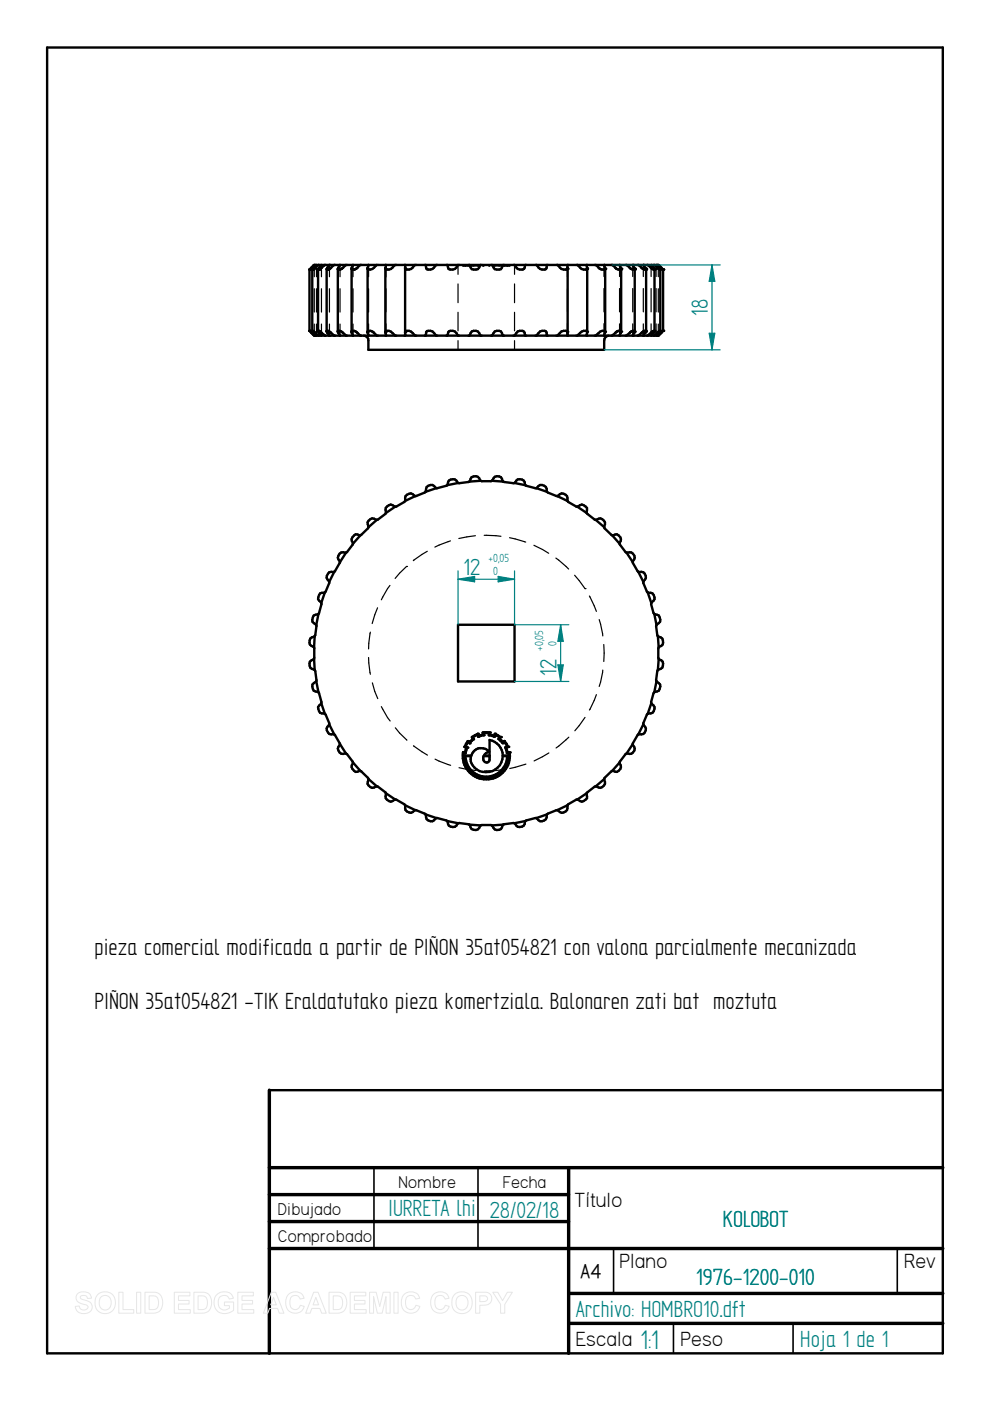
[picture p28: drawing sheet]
<svg xmlns="http://www.w3.org/2000/svg" width="210mm" height="297mm" viewBox="0 0 210 297" stroke-linecap="round" stroke-linejoin="round" font-family="sans-serif">
<defs><g id="words">
<text font-size="6.4" fill="#008080" x="135.8" y="286">1:1</text>
<g font-size="5.6" fill="#008080">
<text x="150.1" y="67" transform="rotate(-90 150.1 67)">18</text>
<text x="98.3" y="121.9">12</text>
<text x="118" y="143.3" transform="rotate(-90 118 143.3)">12</text>
<text x="82.3" y="257.7">IURRETA lhi</text>
<text x="103.8" y="258.2">28/02/18</text>
<text x="153.3" y="260.1">KOLOBOT</text>
<text x="147.6" y="272.5">1976-1200-010</text>
<text x="122.1" y="279.1">Archivo: HOMBRO10.dft</text>
<text x="169.7" y="285.5">Hoja 1 de 1</text>
</g>
<g font-size="5.6">
<text x="20.1" y="202.4">pieza comercial modificada a partir de PIÑON 35at054821 con valona parcialmente mecanizada</text>
<text x="20.1" y="213.9">PIÑON 35at054821 -TIK Eraldatutako pieza komertziala. Balonaren zati bat moztuta</text>
</g>
<g font-size="4.9">
<text x="121.8" y="255.9">Título</text>
<text x="131.4" y="268.8">Plano</text>
<text x="191.7" y="268.8">Rev</text>
<text x="122.1" y="285.3">Escala</text>
<text x="144.3" y="285.3">Peso</text>
</g>
<text font-size="4.7" x="123.1" y="271">A4</text>
<g font-size="4.1">
<text x="84.5" y="251.8">Nombre</text>
<text x="106.6" y="251.8">Fecha</text>
<text x="58.9" y="257.6">Dibujado</text>
<text x="58.9" y="263.3">Comprobado</text>
</g>
<g font-size="2.8" fill="#008080">
<text x="103.6" y="119.1">+0,05</text>
<text x="104.6" y="121.9">0</text>
<text x="118" y="137" transform="rotate(-90 118 137)">0</text>
<text x="115.2" y="138" transform="rotate(-90 115.2 138)">+0,05</text>
</g>
</g></defs>
<g fill="none" stroke="#000" stroke-width=".51">
<path d="M10 10.1h189.9v276.8h-189.9zM66.3 57l-.1 .1M66.3 57.1h-.1v13.1M66.7 56.2l-1 .9M67.1 56.2l-.8 .8M67.4 57.1v13.1M67.5 57.1h.1M67.5 57l-.1 .1M67.5 56.2l-1 .9M68.1 56.2l-.6 .8M68.9 56.2l-1.2 .9M69.3 57v13.3l.5 .9"/>
<path d="M69.3 57.1h.3M69.8 56.2l-.5 .8M70.9 56.2l-1.3 .9M71.6 57v13.3l.5 .9M72.1 56.2l-.5 .8M73.4 56.2l-.9 .8-.4 .1h-.5M74.8 56.2l-.3 .7v13.5l.3 .8M76.4 56.2l-.6 .5a1.21 1.21 0 0 1-1.2 .4l-.1-.1M78.1 56.2l-.2 .6v13.7l.2 .7M79.9 56.2l-.2 .1a1.3 1.3 0 0 1-1.8 .7M81.7 56.9v.1M81.7 56.9v13.5"/>
<path d="M81.8 56.2l-.1 .7M83.8 56.2l-.2 .1a1.38 1.38 0 0 1-1.9 .7M85.9 56.2v15M88 56.2l-.2 .1a1.4 1.4 0 0 1-1.9 .7M90.3 56.2l.1 .7a1.3 1.3 0 0 0 1.9-.6l.2-.1M94.8 56.2l.3 .8a1.39 1.39 0 0 0 2-.8M99.5 56.2a1.21 1.21 0 0 0 1.4 .9 1.39 1.39 0 0 0 1-.9M104.3 56.2a1.17 1.17 0 0 0 .9 1 1.17 1.17 0 0 0 1.2-.5l.3-.5M109.1 56.2a1.25 1.25 0 0 0 .9 .9 1.25 1.25 0 0 0 1.3-.4l.1-.5M113.7 56.2l.2 .1a1.3 1.3 0 0 0 1.9 .6l.2-.7M118.2 56.2l.2 .1a1.43 1.43 0 0 0 1.8 .8M120.3 56.2v.8"/>
<path d="M120.4 56.8v13.7M122.4 56.2l.2 .1a1.5 1.5 0 0 0 1.8 .8M124.4 56.2l.1 .6v13.7l-.1 .7M124.5 56.9v.1M126.3 56.2l.2 .1a1.61 1.61 0 0 0 1.6 .8h.1M128.1 56.2l.2 .7v13.5l-.2 .8M129.8 56.2l.9 .8 .8 .1M131.4 56.2l.3 .8v13.3M132.8 56.2l.9 .8 .8 .1M134.2 56.2l.4 .8M134.6 57.1v13.3l-.4 .8M135.3 56.2l1 .8 .6 .1"/>
<path d="M136.4 56.2l.5 .8M137 57.1l-.1 13.3-.5 .8M137.3 56.2l.9 .8 .6 .1v13.2M138.1 56.2l.6 .8M138.7 56.2l.9 .8 .4 .1-.1 13.2M139.2 56.2l.7 .8M139.5 56.2l1 .9M140.6 57.1l-.9-.9h-73.1l-1 .9v13l1 1.1h73.1l.9-1.1M140.6 57.1v13M65.7 70.1l1 1.1M66.2 70.1l1.3 1.1M66.3 70.2l.8 1"/>
<path d="M67.4 70.2l.1 .1M67.5 70.1l.5 .3 .9 .8M67.5 70.4l.6 .8M69.3 70.1a2.45 2.45 0 0 1 1.6 1.1M71.7 70.2l.3-.1 .5 .3 .9 .8M74.6 70.2h.6l1.2 1M77.1 71.2a1.01 1.01 0 0 1 1 1v2h50v-2a1.01 1.01 0 0 1 1-1M78 70.2l-.1 .1M78.1 70.2h.6l1.2 1M81.7 70.4l.1 .8M81.7 70.4l.2-.2a1.18 1.18 0 0 1 1.3 .4l.6 .6M86 70.2l-.1 .1"/>
<path d="M86.1 70.2a1.71 1.71 0 0 1 1.9 1M90.3 71.2l.1-.8a1.3 1.3 0 0 1 1.9 .6l.2 .2M94.8 71.2a1.03 1.03 0 0 1 .8-1.1 1.03 1.03 0 0 1 1.2 .5l.3 .6M99.5 71.2a1.19 1.19 0 0 1 1.2-1.1 1.19 1.19 0 0 1 1.2 1.1M104.3 71.2l.1-.2a1.14 1.14 0 0 1 1.2-.9 1.14 1.14 0 0 1 1.1 1.1M109.1 71.2l.1-.2a1.14 1.14 0 0 1 .9-.8 1.14 1.14 0 0 1 1.2 .4l.1 .6M113.7 71.2l.2-.2a1.3 1.3 0 0 1 1.9-.6l.2 .8M120.3 70.3a1.34 1.34 0 0 0-1.9 .7l-.2 .2M120.3 70.4l.1 .1M120.4 70.5l-.1 .7M124.5 70.4v-.1a.97 .97 0 0 0-1.5 .3l-.6 .6M128.3 70.3l-.1-.1a1.87 1.87 0 0 0-1.9 1"/>
<path d="M131.7 70.3a.92 .92 0 0 0-1.3 .3l-.6 .6M131.7 70.4l-.3 .8M134.6 70.2a.97 .97 0 0 0-1.1 .4l-.7 .6M136.9 70.1l-.5 .1-1.1 1M138.6 70.2l-1.3 1M138.6 70.1h.2M138.7 70.4l-.6 .8M139.7 70.2l-1 1M139.8 70.2h.1M139.9 70.1h.1M139.9 70.4l-.7 .8M140.5 70.1l-1 1.1"/>
<path d="M72.1 119.2l-1.2 2M73.4 117.2l-1.3 2M73.4 117.2a1.19 1.19 0 0 0-1.6 .4 1.19 1.19 0 0 0 .3 1.6M74.8 115.3l-1.4 1.9M76.4 113.5l-1.6 1.8M76.4 113.5a1.25 1.25 0 0 0-1.7 .4 1.26 1.26 0 0 0 .1 1.4M78.1 111.8l-1.7 1.7M79.9 110.2l-1.8 1.6M79.9 110.2a1.16 1.16 0 0 0-1.6 0 1.16 1.16 0 0 0-.2 1.6M81.8 108.8l-1.9 1.4M83.8 107.4l-2 1.4M83.8 107.4a1.18 1.18 0 0 0-1.6-.2 1.18 1.18 0 0 0-.4 1.6"/>
<path d="M85.9 106.2l-2.1 1.2M88 105.2l-2.1 1M88 105.2a1.18 1.18 0 0 0-1.5-.4 1.18 1.18 0 0 0-.6 1.4M90.3 104.3l-2.3 .9M92.5 103.5l-2.2 .8M92.5 103.5a1.19 1.19 0 0 0-1.5-.6 1.19 1.19 0 0 0-.7 1.4M94.8 102.9l-2.3 .6M97.1 102.4l-2.3 .5M97.1 102.4a1.17 1.17 0 0 0-1.3-.8 1.17 1.17 0 0 0-1 1.3M99.5 102.1l-2.4 .3M101.9 101.9h2.4M101.9 101.9l-2.4 .2"/>
<path d="M101.9 101.9a1.13 1.13 0 0 0-1.1-.9 1.13 1.13 0 0 0-1.1 .9l-.2 .2M104.3 101.9l2.4 .2M104.3 101.9a1.13 1.13 0 0 1 1.1-.9 1.13 1.13 0 0 1 1.2 .9l.1 .2M106.7 102.1l2.4 .3M109.1 102.4l2.3 .5M109.1 102.4a1.17 1.17 0 0 1 1.3-.8 1.17 1.17 0 0 1 1 1.3M111.4 102.9l2.3 .6M113.7 103.5l2.3 .8M113.7 103.5a1.17 1.17 0 0 1 1.5-.6 1.17 1.17 0 0 1 .8 1.4M116 104.3l2.2 .9M118.2 105.2l2.1 1M118.2 105.2a1.18 1.18 0 0 1 1.5-.4 1.18 1.18 0 0 1 .6 1.4"/>
<path d="M120.3 106.2l2.1 1.2M122.4 107.4l2 1.4M122.4 107.4a1.18 1.18 0 0 1 1.6-.2 1.18 1.18 0 0 1 .4 1.6M124.4 108.8l1.9 1.4M126.3 110.2l1.8 1.6M126.3 110.2a1.18 1.18 0 0 1 1.6 0 1.18 1.18 0 0 1 .2 1.6M128.1 111.8l.1 .2 1.6 1.5M129.8 113.5l1.6 1.8M129.8 113.5a1.3 1.3 0 0 1 1.7 .4 1.38 1.38 0 0 1-.1 1.4M131.4 115.3l1.4 1.9M132.8 117.2l1.4 2M132.8 117.2a1.13 1.13 0 0 1 1.5 .3 1.13 1.13 0 0 1-.1 1.5v.2"/>
<path d="M134.2 119.2l1.1 2M66.6 137.2v2.5M66.6 139.7l.1 2.3M66.6 139.7a1.17 1.17 0 0 0-1 1.2 1.17 1.17 0 0 0 1.1 1.1M66.7 134.9l-.1 2.3M66.7 134.9a1.17 1.17 0 0 0-1.1 1.1 1.17 1.17 0 0 0 1 1.2M67.1 132.5l-.4 2.4M67.5 130.2l-.4 2.3M67.5 130.2a1.2 1.2 0 0 0-1.2 .9 1.2 1.2 0 0 0 .8 1.4M68.1 127.8l-.6 2.4M68.9 125.6l-.8 2.2M68.9 125.6a1.25 1.25 0 0 0-1.4 1.1l-.1 .3 .7 .8"/>
<path d="M69.8 123.4l-.9 2.2M70.9 121.2l-1.1 2.2M70.9 121.2a1.19 1.19 0 0 0-1.5 .6 1.19 1.19 0 0 0 .4 1.6M97.1 132.5h12v12h-12zM135.3 121.2l1.1 2.2M135.3 121.2a1.19 1.19 0 0 1 1.5 .6 1.19 1.19 0 0 1-.4 1.6M136.4 123.4l.9 2.2M137.3 125.6l.8 2.2M137.3 125.6a1.31 1.31 0 0 1 1.5 1.1 1.43 1.43 0 0 1-.7 1.1M138.1 127.8l-.1 .3 .7 2.1M138.7 130.2l.5 2.3M138.7 130.2a1.2 1.2 0 0 1 1.2 .9 1.2 1.2 0 0 1-.7 1.4"/>
<path d="M139.2 132.5l-.1 .3 .4 2.1M139.5 134.9l.2 2.3M139.5 134.9a1.18 1.18 0 0 1 1.1 1.1 1.18 1.18 0 0 1-.9 1.2M139.7 139.7l-.2 2.3M139.7 137.2v2.5M139.7 139.7a1.18 1.18 0 0 1 .9 1.2 1.18 1.18 0 0 1-1.1 1.1M66.7 142l.4 2.4M67.1 144.4l.4 2.4M67.1 144.4a1.19 1.19 0 0 0-.9 1.4 1.19 1.19 0 0 0 1.3 1M67.5 146.8l.6 2.3M68.1 149.1l.8 2.2M68.1 149.1l-.1 .2a1.07 1.07 0 0 0-.5 1.2 1.07 1.07 0 0 0 1.2 .8h.2"/>
<path d="M68.9 151.3l.9 2.3M69.8 153.6l1.1 2.1M69.8 153.6a1.19 1.19 0 0 0-.4 1.5 1.19 1.19 0 0 0 1.5 .6M70.9 155.7l1.2 2.1M72.1 157.8l1.3 2M72.1 157.8a1.19 1.19 0 0 0-.2 1.5 1.19 1.19 0 0 0 1.5 .5M73.4 159.8l1.4 1.9M98.2 159.6a5 5 0 0 0 4.9 5.7 5 5 0 0 0 4.9-5.7M98.5 158.4l.4 .1-.3 1.1-.4-.1M99.1 158.5l-.4 1.2-.4-.1a4.8 4.8 0 0 0 4.8 5.5 4.8 4.8 0 0 0 4.8-5.5l-.4 .1M99.1 157.2l-.6 1.1M99.6 157.6l-.4-.2-.3 .4-.2 .5 .4 .2"/>
<path d="M100 156.3l.3 .4-.7 .7-.4-.3M101.2 155.6l-1.1 .7M101.4 156.2l-.2-.4-1 .5 .3 .4-.9 .9M102.3 155.3l.1 .4-.9 .3-.2-.4M102.5 155.9l-1.1 .3M102.6 155.9l-.1-.5h.3h.9l-.1 .5M103.7 155.9l1 .3M103.8 155.3h-1.4M103.8 155.3v.4l.9 .3 .2-.4M104.8 156.2l.2-.4 .5 .2 .5 .3-.3 .4M104.9 155.6l1.2 .7M105.7 156.7l.9 .8"/>
<path d="M106.2 156.3l-.3 .3 .7 .8 .4-.3 .7 1.2M106.6 157.6l.4-.3 .3 .5 .2 .5-.4 .2M107.1 158.5l.4 1.1M107.7 158.4l-.4 .1 .3 1.1 .4-.1M132.8 159.8l-1.4 1.9M134.2 157.8l-1.4 2M134.2 157.8v.2a1.06 1.06 0 0 1 .2 1.4 1.06 1.06 0 0 1-1.4 .3l-.2 .1M135.3 155.7l-1.1 2.1M136.4 153.6l-1.1 2.1M136.4 153.6a1.19 1.19 0 0 1 .4 1.5 1.19 1.19 0 0 1-1.5 .6M137.3 151.3l-.9 2.3M138.1 149.1l-.8 2.2"/>
<path d="M138.1 149.1a1.13 1.13 0 0 1 .6 1.3 1.13 1.13 0 0 1-1.2 .9h-.2M138.7 146.8l-.7 2 .1 .3M139.2 144.4l-.5 2.4M139.2 144.4a1.2 1.2 0 0 1 .8 1.4 1.2 1.2 0 0 1-1.3 1M139.5 142l-.4 2.2 .1 .2M74.8 161.7l1.6 1.7M74.8 161.7a1.16 1.16 0 0 0-.1 1.3 1.16 1.16 0 0 0 1.1 .6l.6-.2M76.4 163.4l1.7 1.8M78.1 165.2l1.8 1.5M78.1 165.2a1.16 1.16 0 0 0 .2 1.5 1.16 1.16 0 0 0 1.6 0M79.9 166.7l1.9 1.5M81.8 168.2l2 1.3"/>
<path d="M81.8 168.2a1.18 1.18 0 0 0 .4 1.5 1.18 1.18 0 0 0 1.6-.2M83.8 169.5l2.1 1.2M85.9 170.7l2.1 1M85.9 170.7a1.18 1.18 0 0 0 .6 1.5 1.18 1.18 0 0 0 1.5-.5M88 171.7l2.3 1M90.3 172.7l2.2 .7M90.3 172.7a1.19 1.19 0 0 0 .7 1.4 1.19 1.19 0 0 0 1.5-.7M92.5 173.4l2.3 .7M94.8 174.1l2.3 .4M94.8 174.1a1.17 1.17 0 0 0 1 1.2 1.17 1.17 0 0 0 1.3-.8M97.1 174.5l2.4 .3M98.7 160.3h1.2a3.1 3.1 0 0 0 3.9 3.4 3.5 3.5 0 0 0 2.8-3.4h.9a4.4 4.4 0 0 1-4.4 4.4 4.4 4.4 0 0 1-4.4-4.4z"/>
<path d="M99.5 174.8l2.4 .2M99.5 174.8a1.37 1.37 0 0 0 1.4 1.2 1.39 1.39 0 0 0 1-1M101.9 175h2.4M102.5 160.3h1.3v.7a.69 .69 0 0 1-.8 .7 .69 .69 0 0 1-.6-.9zM106.7 174.8l-2.4 .2M106.7 174.8a1.37 1.37 0 0 1-1.4 1.2 1.58 1.58 0 0 1-1-1M107.7 160.2h-1.1a3.4 3.4 0 0 0-2.8-3.3v3.3h-1.2a1.52 1.52 0 0 1 1.1-.8 2.16 2.16 0 0 0-2.1-.8 2.16 2.16 0 0 0-1.7 1.6h-1.3a4.6 4.6 0 0 0 4.5 4.6 4.6 4.6 0 0 0 4.6-4.5M109.1 174.5l-2.4 .3M111.4 174.1l-2.3 .4M111.4 174.1a1.17 1.17 0 0 1-1 1.2 1.17 1.17 0 0 1-1.3-.8M113.7 173.4l-2.3 .7M116 172.7l-2.3 .7"/>
<path d="M116 172.7a1.17 1.17 0 0 1-.8 1.3 1.17 1.17 0 0 1-1.5-.6M118.2 171.7l-2.2 1M120.3 170.7a1.18 1.18 0 0 1-.6 1.5 1.18 1.18 0 0 1-1.5-.5M120.3 170.7l-2.1 1M122.4 169.5l-2.1 1.2M124.4 168.2l-2 1.3M124.4 168.2a1.18 1.18 0 0 1-.4 1.5 1.18 1.18 0 0 1-1.6-.2M126.3 166.7l-1.9 1.5M128.1 165.2l-1.8 1.5M128.1 165.2a1.18 1.18 0 0 1-.2 1.5 1.18 1.18 0 0 1-1.6 0M129.8 163.4l-1.6 1.5-.1 .3M131.4 161.7l-1.6 1.7"/>
<path d="M131.4 161.7a1.13 1.13 0 0 1 .1 1.4 1.13 1.13 0 0 1-1.5 .3h-.2M57.1 231.1h142.8"/>
</g>
<path d="M57.1 231.1v55.8M57.1 247.6h142.8M57.1 253.3h63.5M57.1 259h63.5M120.6 247.6v39.3M57.1 264.7h142.8M120.6 274.2h79.3M120.6 280.6h79.3" fill="none" stroke="#000" stroke-width=".72"/>
<path d="M79.3 247.6v17.1M101.3 247.6v17.1M130.1 264.8v9.4M190.2 264.8v9.4M142.8 280.6v6.3M168.1 280.6v6.3" fill="none" stroke="#000" stroke-width=".34"/>
<g fill="#000">
<circle cx="65.6" cy="57.1" r=".25"/>
<circle cx="65.7" cy="57.1" r=".25"/>
<circle cx="66.2" cy="57.1" r=".25"/>
<circle cx="66.3" cy="57" r=".25"/>
<circle cx="66.4" cy="57.1" r=".25"/>
<circle cx="66.5" cy="57.1" r=".25"/>
<circle cx="67.5" cy="57" r=".25"/>
<circle cx="67.5" cy="57.1" r=".25"/>
<circle cx="67.7" cy="57.1" r=".25"/>
<circle cx="69.3" cy="57" r=".25"/>
<circle cx="69.3" cy="57.1" r=".25"/>
<circle cx="69.6" cy="57.1" r=".25"/>
<circle cx="69.8" cy="56.2" r=".25"/>
<circle cx="71.6" cy="57" r=".25"/>
<circle cx="74.5" cy="57" r=".25"/>
<circle cx="77.9" cy="57" r=".25"/>
<circle cx="81.7" cy="57" r=".25"/>
<circle cx="85.9" cy="57" r=".25"/>
<circle cx="120.3" cy="57" r=".25"/>
<circle cx="124.4" cy="57.1" r=".25"/>
<circle cx="124.5" cy="57" r=".25"/>
<circle cx="128.3" cy="57" r=".25"/>
<circle cx="128.3" cy="57.1" r=".25"/>
<circle cx="131.6" cy="57.1" r=".25"/>
<circle cx="131.7" cy="57.1" r=".25"/>
<circle cx="131.7" cy="57" r=".25"/>
<circle cx="134.2" cy="56.2" r=".25"/>
<circle cx="134.5" cy="57.1" r=".25"/>
<circle cx="134.6" cy="57.1" r=".25"/>
<circle cx="134.6" cy="57" r=".25"/>
<circle cx="136.4" cy="56.2" r=".25"/>
<circle cx="136.9" cy="57" r=".25"/>
<circle cx="136.9" cy="57.1" r=".25"/>
<circle cx="137" cy="57.1" r=".25"/>
<circle cx="138.7" cy="57" r=".25"/>
<circle cx="138.8" cy="57" r=".25"/>
<circle cx="138.8" cy="57.1" r=".25"/>
<circle cx="139.9" cy="57" r=".25"/>
<circle cx="140" cy="57.1" r=".25"/>
<circle cx="140.6" cy="57.1" r=".25"/>
<circle cx="65.6" cy="70.1" r=".25"/>
<circle cx="66.2" cy="70.2" r=".25"/>
<circle cx="66.3" cy="70.2" r=".25"/>
<circle cx="66.3" cy="70.4" r=".25"/>
<circle cx="67.4" cy="70.2" r=".25"/>
<circle cx="67.5" cy="70.4" r=".25"/>
<circle cx="69.3" cy="70.2" r=".25"/>
<circle cx="69.3" cy="70.4" r=".25"/>
<circle cx="69.8" cy="71.2" r=".25"/>
<circle cx="71.6" cy="70.4" r=".25"/>
<circle cx="71.6" cy="70.2" r=".25"/>
<circle cx="74.5" cy="70.2" r=".25"/>
<circle cx="74.5" cy="70.4" r=".25"/>
<circle cx="74.6" cy="70.2" r=".25"/>
<circle cx="77.9" cy="70.4" r=".25"/>
<circle cx="78" cy="70.2" r=".25"/>
<circle cx="81.7" cy="70.4" r=".25"/>
<circle cx="81.9" cy="70.2" r=".25"/>
<circle cx="85.9" cy="70.4" r=".25"/>
<circle cx="86" cy="70.2" r=".25"/>
<circle cx="120.3" cy="70.3" r=".25"/>
<circle cx="124.5" cy="70.3" r=".25"/>
<circle cx="128.3" cy="70.3" r=".25"/>
<circle cx="131.7" cy="70.3" r=".25"/>
<circle cx="134.2" cy="71.2" r=".25"/>
<circle cx="134.6" cy="70.3" r=".25"/>
<circle cx="136.4" cy="71.2" r=".25"/>
<circle cx="136.9" cy="70.1" r=".25"/>
<circle cx="136.9" cy="70.3" r=".25"/>
<circle cx="138.6" cy="70.2" r=".25"/>
<circle cx="138.8" cy="70.1" r=".25"/>
<circle cx="138.8" cy="70.3" r=".25"/>
<circle cx="139.7" cy="70.2" r=".25"/>
<circle cx="139.9" cy="70.2" r=".25"/>
<circle cx="139.9" cy="70.3" r=".25"/>
<circle cx="140" cy="70.1" r=".25"/>
<circle cx="140.5" cy="70.1" r=".25"/>
<circle cx="140.6" cy="70.1" r=".25"/>
<circle cx="98.2" cy="159.5" r=".25"/>
<circle cx="98.5" cy="158.3" r=".25"/>
<circle cx="98.7" cy="158.5" r=".25"/>
<circle cx="99.1" cy="158.5" r=".25"/>
<circle cx="99.2" cy="157.1" r=".25"/>
<circle cx="99.4" cy="157.3" r=".25"/>
<circle cx="99.6" cy="157.6" r=".25"/>
<circle cx="100.1" cy="156.3" r=".25"/>
<circle cx="101.3" cy="155.6" r=".25"/>
<circle cx="101.4" cy="156.2" r=".25"/>
<circle cx="102.4" cy="155.3" r=".25"/>
<circle cx="102.5" cy="155.9" r=".25"/>
<circle cx="103.6" cy="155.9" r=".25"/>
<circle cx="103.7" cy="155.9" r=".25"/>
<circle cx="103.8" cy="155.3" r=".25"/>
<circle cx="104.7" cy="156.2" r=".25"/>
<circle cx="104.8" cy="156.2" r=".25"/>
<circle cx="104.9" cy="155.6" r=".25"/>
<circle cx="105.7" cy="156.7" r=".25"/>
<circle cx="106.1" cy="156.3" r=".25"/>
<circle cx="106.2" cy="156.3" r=".25"/>
<circle cx="106.6" cy="157.5" r=".25"/>
<circle cx="106.6" cy="157.6" r=".25"/>
<circle cx="106.8" cy="157.2" r=".25"/>
<circle cx="107.1" cy="158.5" r=".25"/>
<circle cx="107.5" cy="159.7" r=".25"/>
<circle cx="107.5" cy="159.6" r=".25"/>
<circle cx="107.7" cy="158.3" r=".25"/>
<circle cx="107.7" cy="158.4" r=".25"/>
<circle cx="108" cy="159.5" r=".25"/>
<circle cx="108" cy="159.6" r=".25"/>
<circle cx="107.7" cy="160.3" r=".25"/>
<circle cx="107.7" cy="160.2" r=".25"/>
</g>
<g fill="none" stroke="#000" stroke-width=".25">
<path d="M66.6 56.2v2.5M67.1 56.2v2.5M67.4 57.1h.1M68.2 56.2v2.5M69.3 57.1h.1M69.8 56.2v2.5M72.1 56.2v2.5M74.5 57h.1M74.8 56.2v2.5M77.9 56.9h.1M78.1 56.2v2.5M81.8 56.3v2.4"/>
<path d="M85.9 56.8h.1M85.9 56.3h.1M85.9 56.3v2.5M97.1 56.2v2M98.1 56.2h.1M98.1 56.3h3.3M98.2 56.2h.1M98.2 56.3v.1M98.3 56.3v.1M98.3 56.2h.1M98.5 56.2h.1M98.5 56.3v.1"/>
<path d="M98.6 56.2h.1M98.6 56.3v.1M98.7 56.2h.1M98.7 56.3v.1M98.9 56.2h.1M98.9 56.3v.1M99.1 56.2h.1M99.1 56.3v.1M99.2 56.2h.1M99.2 56.3v.1M99.4 56.2h.1M99.4 56.3v.1"/>
<path d="M99.6 56.2h.1M99.6 56.3v.1M99.8 56.2h.1M99.8 56.3v.1M99.9 56.2h.1M99.9 56.3v.1M100 56.2h.1M100 56.3v.1M100.2 56.2h.1M100.2 56.3v.1M100.3 56.2h.1M100.3 56.3v.1"/>
<path d="M100.4 56.2h.1M100.4 56.3v.1M100.5 56.2h.1M100.5 56.3v.1M101.2 56.2h.1M101.2 56.3v.1M101.3 56.2h.1M101.3 56.3v.1M101.4 56.2h.1M101.5 56.2h.1M101.5 56.3v.1M102.3 56.2h.1"/>
<path d="M102.3 56.3v.1M102.4 56.2h.1M102.4 56.3v.1M102.5 56.3v.1M102.5 56.2h.1M102.6 56.2h.1M102.6 56.3v.1M103.6 56.2h.1M103.6 56.3v.1M103.7 56.2h.1M103.7 56.3v.1M103.8 56.2h.1"/>
<path d="M103.8 56.3v.1M104.7 56.2h.1M104.7 56.3v.1M104.8 56.2h.1M104.8 56.3h3.3M104.9 56.2h.1M104.9 56.3v.1M105 56.2h.1M105 56.3v.1M105.7 56.2h.1M105.7 56.3v.1M105.9 56.2h.1"/>
<path d="M105.9 56.3v.1M106 56.2h.1M106 56.3v.1M106.2 56.2h.1M106.2 56.3v.1M106.6 56.2h.1M106.6 56.3v.1M106.8 56.2h.1M106.8 56.3v.1M107 56.2h.1M107 56.3v.1M107.1 56.2h.1"/>
<path d="M107.1 56.3v.1M107.3 56.2h.1M107.3 56.3v.1M107.5 56.2h.1M107.5 56.3v.1M107.6 56.2h.1M107.6 56.3v.1M107.7 56.2h.1M107.7 56.3v.1M107.9 56.2h.1M107.9 56.3v.1M108 56.2h.1"/>
<path d="M108 56.3v.1M108.1 56.2h.1M109.1 56.2v2M120.3 56.3v2.4M124.4 56.3h.1M124.4 56.3v2.4M124.5 56.9h.1M128.1 56.2h.1M128.1 56.2v2.4M131.4 56.2v2.4M134.2 56.2v2.4M134.6 57.1h.1"/>
<path d="M136.4 56.2v2.4M138 56.2v2.4M139.1 56.2v2.4M139.6 56.2v2.5M140 57.1h.1M140.6 57.1h.1M65.6 70.1h.1M66.2 70.2h.1M66.6 61.2v5M66.6 68.7v2.5M67.1 61.2v5M67.1 68.7v2.5"/>
<path d="M68.2 61.2v5M68.2 68.7v2.5M69.8 61.2v5M69.8 68.7v2.5M71.6 70.3h.1M72.1 61.2v5M72.1 68.7v2.5M74.8 61.2v5M74.8 68.7v2.5M78.1 71.1h.1M78.1 61.2v5M78.1 68.7v2.4"/>
<path d="M81.7 70.4h.1M81.8 71.1h.1M81.8 61.2v4.9M81.8 68.7v2.4M85.9 61.3v4.8M85.9 68.6v2.4M97.1 60.2v4M97.1 66.2v3.9M97.1 72.2v2M109.1 60.2v4M109.1 66.2v3.9M109.1 72.2v2"/>
<path d="M120.3 71h.1M120.3 61.2v4.9M120.3 68.6v2.4M120.4 70.5h.1M124.4 61.2v4.9M124.4 68.6v2.5M128.1 61.2v4.9M128.1 68.6v2.5M128.3 70.4h.1M131.4 61.2v4.9M131.4 68.7v2.5M131.7 70.3h.1"/>
<path d="M134.2 61.2v4.9M134.2 68.7v2.5M136.4 61.2v4.9M136.4 68.7v2.5M137 70.2h.1M138 61.2v4.9M138 68.7v2.5M138.8 70.2h.1M139.1 61.2v4.9M139.1 68.7v2.5M139.6 61.2v5M139.6 68.7v2.5"/>
<path d="M90.6 116.9l-3 2M95.5 114.7l-3.3 1.3M100.8 113.6l-3.5 .6M102.7 113.5l3.5 .2M108 114l3.5 .9M113.2 115.6l3.1 1.7M117.9 118.3l2.7 2.3M78.1 139.4l.4 3.6M78.5 134l-.4 3.6M80.1 128.9l-1.2 3.3M82.7 124.1l-1.8 3.1M86.2 120.1h.1"/>
<path d="M86.2 120.1l-2.4 2.5M121.8 122l2.2 2.8M124 124.8h.1M125 126.4l1.4 3.2M127 131.4l.8 3.4M128 136.7v3.6M79 144.8l.5 1.8 .6 1.5M80.9 149.8l1.8 3.1M83.8 154.3l2.5 2.6M87.7 158.1l2.9 2M116.4 159.6l-3.2 1.7M120.6 156.3l-2.7 2.3"/>
<path d="M124 152.1l-2.1 2.8M126.4 147.3l-1.4 3.2M127.8 142.1l-.8 3.4M92.2 161l3.3 1.3M97.3 162.8l3.5 .6M106.3 163.2l-3.6 .2M111.5 162l-3.4 .9"/>
</g>
<path d="M97.1 121v11.5M105.6 122.2l3.5 .6-3.5 .6zM109.1 121v11.5" fill="none" stroke="#008080" stroke-width=".25"/>
<path d="M105.6 122.2l3.5 .6-3.5 .6z" fill="#008080"/>
<path d="M97.1 122.8l3.5-.6v1.2z" fill="none" stroke="#008080" stroke-width=".25"/>
<path d="M97.1 122.8l3.5-.6v1.2z" fill="#008080"/>
<path d="M97.1 122.8h12M109.1 132.5h11.5M109.1 144.5h11.5M118.3 141h1.1l-.5 3.5z" fill="none" stroke="#008080" stroke-width=".25"/>
<path d="M118.3 141h1.1l-.5 3.5z" fill="#008080"/>
<path d="M118.9 132.5l.5 3.5h-1.1z" fill="none" stroke="#008080" stroke-width=".25"/>
<path d="M118.9 132.5l.5 3.5h-1.1z" fill="#008080"/>
<path d="M129.8 56.2h22.9M128.1 74.2h24.6M150.4 70.7h1.2l-.6 3.5zM118.9 132.5v12" fill="none" stroke="#008080" stroke-width=".25"/>
<path d="M150.4 70.7h1.2l-.6 3.5z" fill="#008080"/>
<path d="M151 56.2l.6 3.4h-1.2z" fill="none" stroke="#008080" stroke-width=".25"/>
<path d="M151 56.2l.6 3.4h-1.2z" fill="#008080"/>
<path d="M151 56.2v18" fill="none" stroke="#008080" stroke-width=".25"/>
<g fill="none" stroke="#e6e6e6" stroke-width=".21">
<path d="M16.4 274.3a1.87 1.87 0 0 1 2.9 .6l.1 .4h-.9a.82 .82 0 0 0-.6-.7 .82 .82 0 0 0-.9 .5l.3 .3a2.86 2.86 0 0 1 2.2 1.2 1.44 1.44 0 0 1-1.7 1.9 1.61 1.61 0 0 1-1.8-1.5l.8-.1a.92 .92 0 0 0 .9 .8 .92 .92 0 0 0 .9-.7l-.4-.4a2.27 2.27 0 0 1-2-1.2v-.7zM20.7 274.4a2.26 2.26 0 0 1 2.9-.1 2.26 2.26 0 0 1 .8 2.7 2.2 2.2 0 0 1-2.8 1.4 2.2 2.2 0 0 1-1.4-2.8zM21.4 275a1.35 1.35 0 0 1 1.7-.1 1.35 1.35 0 0 1 .5 1.6 1.28 1.28 0 0 1-1.5 1.2 1.28 1.28 0 0 1-1.1-1.5l.1-.7zM25.2 274h.9v3.7h2.3v.7h-3.2zM29 274h.8v4.4h-.8zM30.7 274h1.7a2.01 2.01 0 0 1 2.1 2.6 1.85 1.85 0 0 1-2.1 1.8h-1.7zM31.6 274.7a1.68 1.68 0 0 1 1.8 .5 1.75 1.75 0 0 1-.5 2.4l-1.3 .1zM37 274h3.3v.7h-2.5v1h2.3v.8h-2.3v1.2h2.5v.7h-3.3zM41.1 274h1.7a2.01 2.01 0 0 1 2 2.6 1.85 1.85 0 0 1-2 1.8h-1.7zM42 274.7a1.68 1.68 0 0 1 1.8 .5 1.75 1.75 0 0 1-.6 2.4l-1.2 .1zM46 274.4a2.13 2.13 0 0 1 3.5 .9l-.9 .1a1.22 1.22 0 0 0-1.5-.7 1.22 1.22 0 0 0-.8 1.4 1.4 1.4 0 0 0 .7 1.5 1.4 1.4 0 0 0 1.6-.2v-.6h-1v-.7h1.9v1.7a2.42 2.42 0 0 1-3.1 .4 2.42 2.42 0 0 1-.9-3zM50.4 274h3.3v.7h-2.4v1h2.3v.8h-2.3v1.2h2.5v.7h-3.4z"/>
<path d="M57.5 274h1l1.7 4.4h-1l-.4-1h-1.7l-.3 1h-1zM58 275.1l.6 1.5h-1.2zM61.1 274.5a1.96 1.96 0 0 1 3.4 .8l-.9 .1a1.13 1.13 0 0 0-1.4-.7 1.13 1.13 0 0 0-.7 1.4 1.15 1.15 0 0 0 .7 1.5 1.15 1.15 0 0 0 1.5-.9l.8 .3a2.05 2.05 0 0 1-2.6 1.3 2.05 2.05 0 0 1-1.3-2.5l.2-.8zM66.5 274h.9l1.8 4.4h-1l-.4-1h-1.7l-.4 1h-.9zM67 275.1l.6 1.5h-1.2zM69.8 274h1.6a2.01 2.01 0 0 1 2.1 2.6 1.85 1.85 0 0 1-2 1.8h-1.7zM70.7 274.7a1.68 1.68 0 0 1 1.8 .5 1.75 1.75 0 0 1-.6 2.4l-1.2 .1zM74.3 274h3.3v.7h-2.5v1h2.3v.8h-2.3v1.2h2.5v.7h-3.3zM78.4 274h1.4l.7 3 .7-3h1.5v4.4h-.8l-.1-3.5-.8 3.5h-1l-.8-3.5v3.5h-.8zM83.5 274h.9v4.4h-.9zM85.6 274.5a1.96 1.96 0 0 1 3.4 .8l-.9 .1a1.13 1.13 0 0 0-1.4-.7 1.13 1.13 0 0 0-.7 1.4 1.15 1.15 0 0 0 .7 1.5 1.15 1.15 0 0 0 1.5-.9l.8 .3a2.05 2.05 0 0 1-2.5 1.3 2.05 2.05 0 0 1-1.4-2.5l.2-.8zM91.9 274.5a1.96 1.96 0 0 1 3.3 .8l-.8 .1a1.13 1.13 0 0 0-1.4-.7 1.13 1.13 0 0 0-.8 1.4 1.15 1.15 0 0 0 .8 1.5 1.15 1.15 0 0 0 1.4-.9l.8 .3a2.05 2.05 0 0 1-2.5 1.3 2.05 2.05 0 0 1-1.4-2.5l.2-.8z"/>
<path d="M96.4 274.4a2.26 2.26 0 0 1 2.8-.1 2.26 2.26 0 0 1 .8 2.7 2.2 2.2 0 0 1-2.8 1.4 2.2 2.2 0 0 1-1.4-2.8zM97 275a1.35 1.35 0 0 1 1.7-.1 1.35 1.35 0 0 1 .5 1.6 1.28 1.28 0 0 1-1.4 1.2 1.28 1.28 0 0 1-1.1-1.5l.1-.7zM100.8 274h1.5a1.45 1.45 0 0 1 1.7 .5 1.45 1.45 0 0 1-.1 1.8 2.66 2.66 0 0 1-2.2 .4v1.7h-.9zM101.7 274.7h.5a.82 .82 0 0 1 1.1 .8l-.3 .4-1.3 .1zM104.5 274h1l1.1 1.8 1-1.8h1l-1.6 2.6v1.8h-.9v-1.9z"/>
</g>
<use href="#words"/>
</svg>
